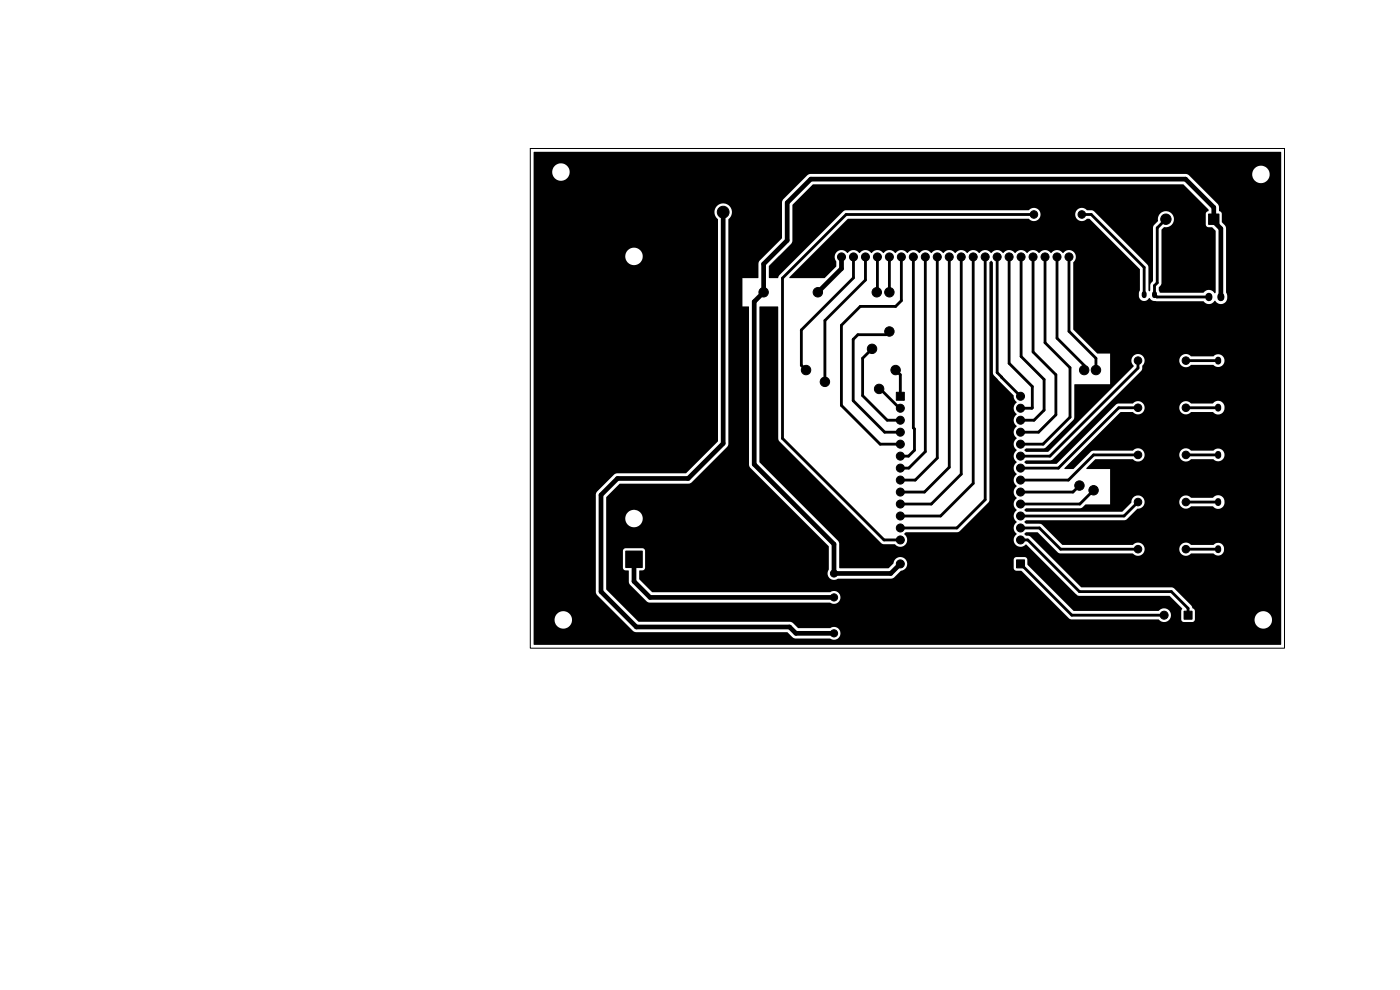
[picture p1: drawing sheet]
<svg xmlns="http://www.w3.org/2000/svg" width="297mm" height="210mm" viewBox="0 0 297 210" stroke-linecap="round" stroke-linejoin="round" font-family="sans-serif">
<path d="M112.5 31.5h160v106h-160z" fill="none" stroke="#000" stroke-width=".21"/>
<g fill="#000" stroke="#000" stroke-width=".21">
<path d="M157.2 43.8h2.5v2.5h-2.5zM175.1 53.7h1.7v1.7h-1.7zM256.4 45.4h2.2v2.2h-2.2zM240 61.8h1.1v1.5h-1.1zM190.1 83.2h1.7v1.7h-1.7zM215.7 118.8h1.6v1.7h-1.6zM132.8 116.9h3.4v3.5h-3.4zM251.2 129.7h1.7v1.7h-1.7z"/>
<circle cx="134.5" cy="46.6" r="1.75"/>
<circle cx="153.4" cy="45" r="1.25"/>
<circle cx="178.5" cy="54.5" r=".85"/>
<circle cx="181.1" cy="54.5" r=".85"/>
<circle cx="183.6" cy="54.5" r=".85"/>
<circle cx="186.1" cy="54.5" r=".85"/>
<circle cx="188.7" cy="54.5" r=".85"/>
<circle cx="191.2" cy="54.5" r=".85"/>
<circle cx="193.8" cy="54.5" r=".85"/>
<circle cx="196.3" cy="54.5" r=".85"/>
<circle cx="198.8" cy="54.5" r=".85"/>
<circle cx="201.4" cy="54.5" r=".85"/>
<circle cx="203.9" cy="54.5" r=".85"/>
<circle cx="206.5" cy="54.5" r=".85"/>
<circle cx="209" cy="54.5" r=".85"/>
<circle cx="211.5" cy="54.5" r=".85"/>
<circle cx="214.1" cy="54.5" r=".85"/>
<circle cx="216.6" cy="54.5" r=".85"/>
<circle cx="219.2" cy="54.5" r=".85"/>
<circle cx="219.3" cy="45.5" r=".8"/>
<circle cx="221.7" cy="54.5" r=".85"/>
<circle cx="224.2" cy="54.5" r=".85"/>
<circle cx="226.8" cy="54.5" r=".85"/>
<circle cx="229.5" cy="45.5" r=".8"/>
<circle cx="247.3" cy="46.5" r="1.1"/>
<circle cx="162" cy="62" r="1"/>
<circle cx="171" cy="78.5" r="1"/>
<circle cx="173.5" cy="62" r="1"/>
<circle cx="185" cy="74" r="1"/>
<circle cx="186" cy="62" r="1"/>
<circle cx="188.7" cy="70.3" r="1"/>
<circle cx="188.7" cy="62" r="1"/>
<circle cx="190" cy="78.5" r="1"/>
<circle cx="230" cy="78.5" r="1"/>
<circle cx="232.5" cy="78.5" r="1"/>
<circle cx="241.4" cy="76.5" r=".8"/>
<circle cx="251.6" cy="76.5" r=".8"/>
<circle cx="175" cy="81" r="1"/>
<circle cx="186.5" cy="82.5" r="1"/>
<circle cx="191" cy="86.6" r=".85"/>
<circle cx="191" cy="91.7" r=".85"/>
<circle cx="191" cy="94.2" r=".85"/>
<circle cx="191" cy="99.3" r=".85"/>
<circle cx="191" cy="96.8" r=".85"/>
<circle cx="191" cy="89.1" r=".85"/>
<circle cx="216.5" cy="96.8" r=".85"/>
<circle cx="216.5" cy="86.6" r=".85"/>
<circle cx="216.5" cy="99.3" r=".85"/>
<circle cx="216.5" cy="94.2" r=".85"/>
<circle cx="216.5" cy="91.7" r=".85"/>
<circle cx="216.5" cy="89.1" r=".85"/>
<circle cx="216.5" cy="84.1" r=".85"/>
<circle cx="241.4" cy="96.5" r=".8"/>
<circle cx="241.4" cy="86.5" r=".8"/>
<circle cx="251.6" cy="86.5" r=".8"/>
<circle cx="251.6" cy="96.5" r=".8"/>
<circle cx="191" cy="104.4" r=".85"/>
<circle cx="191" cy="109.5" r=".85"/>
<circle cx="191" cy="114.5" r=".85"/>
<circle cx="191" cy="117.1" r=".85"/>
<circle cx="191" cy="101.8" r=".85"/>
<circle cx="191" cy="106.9" r=".85"/>
<circle cx="191" cy="112" r=".85"/>
<circle cx="191" cy="119.6" r=".85"/>
<circle cx="216.5" cy="114.5" r=".85"/>
<circle cx="216.5" cy="104.4" r=".85"/>
<circle cx="216.5" cy="109.5" r=".85"/>
<circle cx="216.5" cy="101.8" r=".85"/>
<circle cx="216.5" cy="117.1" r=".85"/>
<circle cx="216.5" cy="112" r=".85"/>
<circle cx="216.5" cy="106.9" r=".85"/>
<circle cx="229" cy="103" r="1"/>
<circle cx="232" cy="104" r="1"/>
<circle cx="241.4" cy="116.5" r=".8"/>
<circle cx="241.4" cy="106.5" r=".8"/>
<circle cx="251.6" cy="116.5" r=".8"/>
<circle cx="251.6" cy="106.5" r=".8"/>
<circle cx="176.9" cy="131.8" r=".76"/>
<circle cx="176.9" cy="129.3" r=".76"/>
<circle cx="176.9" cy="121.6" r=".76"/>
<circle cx="176.9" cy="134.3" r=".76"/>
<circle cx="176.9" cy="126.7" r=".76"/>
<circle cx="176.9" cy="124.2" r=".76"/>
<circle cx="247" cy="130.5" r=".85"/>
<circle cx="249.5" cy="130.5" r=".85"/>
</g>
<path d="M258.4 76.3v.4M261 76.3v.4M258.4 86.3v.4M258.4 96.3v.4M261 86.3v.4M261 96.3v.4M258.4 106.3v.4M258.4 116.3v.4M261 106.3v.4M261 116.3v.4" fill="none" stroke="#000" stroke-width="1.3"/>
<path d="M242.7 62.3v.4M244.9 62.3v.4" fill="none" stroke="#000" stroke-width="1.1"/>
<path d="M256.5 62.9v.3M259 62.9v.3" fill="none" stroke="#000" stroke-width="1.5"/>
<g fill="none" stroke="#000" stroke-width=".6">
<path d="M181.1 54.5v4.4l-11.1 11.1v7.5l1 1M183.6 54.5v4.9l-8.6 8.6v13M186.1 54.5v7.4l-.1 .1M188.7 54.5v7.5M191.2 54.5v9.3l-1.2 1.2h-7.5l-4 4v17l8.2 8.2h4.3M193.8 54.5v36.3l.2 .2v4.5l-1.3 1.3h-1.7M196.3 54.5v41.3l-3.5 3.5h-1.8M198.8 54.5v42.7l-4.6 4.6h-3.2M201.4 54.5v44.6l-5.3 5.3h-5.1M203.9 54.5v46.1l-6.3 6.3h-6.6M206.5 54.5v48l-7 7h-8.5M209 54.5v51.5l-6 6h-12"/>
<path d="M211.5 54.5v24.5l5 5.1M214.1 54.5v22.6l4.9 4.9v4.5l-2.5 .1M216.6 54.5v21.1l4.9 4.9v6.5l-2.1 2.1h-2.9M219.2 54.5v20.2l4.8 4.8v8.5l-3.7 3.7h-3.8M219.3 45.5h-39.8l-13.5 13.5v34l21.5 21.5h3.5M221.7 54.5v18.2l5.3 5.3v10.5l-5.7 5.7h-4.8M224.2 54.5v17.2l5.8 5.8v1M226.8 54.5v15.8l5.7 5.7v2.5M229.5 45.5h2l11.2 11.2v5.8M247.3 46.5l-1.8 1.8v11.7l-.6 .6v1.9l.5 .5h11.1M185 74l-2 2v7.9l5.2 5.2h2.8M188.7 70.3l-.7 .7h-6l-1 1v13l6.7 6.7h3.3"/>
<path d="M190 78.5l1 1v4.6M241.4 76.5v1.6l-18.7 18.7h-6.2M251.6 76.5h6.8M186.5 82.5h.2l4.1 4.1h.2M241.4 86.5h-4.1l-12.8 12.8h-8M241.4 96.5h-9.4l-5.3 5.3h-10.2M251.6 96.5h6.8M258.4 86.5h-6.8M216.5 112h4l4.5 4.5h16.4M216.5 119.6l10.9 10.9h19.6M216.5 114.5h1.5l11 11h19.5l3.5 3.5v1.5M229 103l-1.4 1.4h-11.1"/>
<path d="M232 104l-2.9 2.9h-12.6M241.4 106.5l-2.9 3h-22M251.6 116.5h6.8M251.6 106.5h6.8"/>
</g>
<path d="M153.4 45v49.1l-7.4 7.4h-15l-3.5 3.5v20.5l7.5 7.5h32.5l1.3 1.4h8.1M178.5 54.5v2.5l-5 5M259 63v-14.5l-1.5-1.5v-3l-6-6h-79.5l-5 5v8l-5 5v6l-2 2v34.5l16.9 16.9v6.3h12.1l2-2.1M134.5 118.6v4.7l3.4 3.4h39" fill="none" stroke="#000" stroke-width="1"/>
<path d="M113.2 32.3l158.5-.1 .1 .1-.1 104.5h-158.4l-.1-5.4h4.4a1.85 1.85 0 0 0 2.6 1.8 1.85 1.85 0 0 0 .5-3.1 1.85 1.85 0 0 0-3 1l-.1 .3h-4.4v-26.5h13.2v20.9l.3 .4 7.7 7.7 .5 .2h32.1l1.1 1.1 .7 .3h7.3a1.38 1.38 0 0 0 1.8-.2 1.38 1.38 0 0 0 0-1.9 1.38 1.38 0 0 0-1.8-.2h-6.7l-1.2-1-.6-.3h-32.2l-6.8-6.9v-8.1h3.5l.1 3.7 .2 .3 1 .2 .1 2.7 3.7 3.8 .4 .2 38.6 .1a1.37 1.37 0 0 0 2.1-1.2 1.37 1.37 0 0 0-2.2-1.1h-37.8l-2.7-2.8v-1.7l.8-.1 .4-.4 .1-3.7-.2-.4-.4-.2h-3.6l-.4 .2-.2 .4h-3.5v-7h4a1.85 1.85 0 0 0 2.6 1.8 1.85 1.85 0 0 0 .5-3.1 1.85 1.85 0 0 0-3 1l-.1 .3h-4v-4.5l2.8-2.8 15-.1 8-8 .1-35.5h3v6h1.3l.1 .1v33.7l.3 .4 16.6 16.6v5a1.39 1.39 0 0 0 .2 1.8 1.39 1.39 0 0 0 1.8 .2h11.3l.6-.3 1.4-1.4a1.49 1.49 0 0 0 1.1-2.4h22.8v1.8l.2 .4 .3 .2h1.2l10.4 10.3h18.7a1.47 1.47 0 0 0 2.2 .1 1.47 1.47 0 0 0-.1-2.1 1.47 1.47 0 0 0-2.1 .2h-18.1l-9.7-9.8-.1-1.2-.4-.4h-2l-.3 .1-.2 .4h-22.8a1.47 1.47 0 0 0-1.6-.5 1.47 1.47 0 0 0-1.1 1.3l-1 1h-10.4l-.1-5.2-.2-.6-16.7-16.7 .1-33h3.8l.1 .1 .1 28.3 21.8 21.8 .5 .2 2.4 .1a1.49 1.49 0 0 0 2.2 0 1.49 1.49 0 0 0-.3-2.3l.4-.3h11.1l6.6-6.6v-50.6l.3-.4 .4 .4v23.4l.2 .5 4.2 4.3 .2 .9 .5 .5a1.65 1.65 0 0 0 0 2.6 1.57 1.57 0 0 0 0 2.5 1.58 1.58 0 0 0 0 2.6 1.58 1.58 0 0 0 0 2.5 1.58 1.58 0 0 0 0 2.6 1.58 1.58 0 0 0 0 2.5 1.58 1.58 0 0 0 0 2.5 1.58 1.58 0 0 0 0 2.6 1.58 1.58 0 0 0 0 2.5 1.58 1.58 0 0 0 0 2.6 1.58 1.58 0 0 0 0 2.5 1.5 1.5 0 0 0-.3 2.2 1.5 1.5 0 0 0 2.3 0l11 10.9h19.4l2.7 2.7-.2 .5v1.8l.2 .4 .2 .1h2l.3-.1 .2-.4h12.6v.2a1.85 1.85 0 0 0 2.9 1.5 1.85 1.85 0 0 0 0-3.2 1.85 1.85 0 0 0-2.9 1.5h-12.6l-.1-2.1-.4-.3-.3-.5-3.6-3.7-.5-.2h-19.2l-10.8-10.8-1-.2-.3-.4 .4-.3h2.4l4.3 4.3 .5 .2h15.5a1.41 1.41 0 0 0 1.5 .4 1.41 1.41 0 0 0 .9-1.3h7.4v.2a1.45 1.45 0 0 0 1 1.2 1.45 1.45 0 0 0 1.5-.5h4.8a1.31 1.31 0 0 0 1.8 0 1.31 1.31 0 0 0 0-1.9 1.31 1.31 0 0 0-1.9 .1h-4.8a1.41 1.41 0 0 0-1.5-.4 1.41 1.41 0 0 0-.9 1.3h-7.4v-.2a1.44 1.44 0 0 0-1-1.2 1.44 1.44 0 0 0-1.5 .5h-14.9l-4.5-4.4-3.2-.1-.4-.4 .4-.3h20.8l.5-.2 2.3-2.3a1.4 1.4 0 0 0 1.5-1.4h7.4v.2a1.44 1.44 0 0 0 1 1.2 1.44 1.44 0 0 0 1.5-.5h4.6a1.41 1.41 0 0 0 2.1 .1 1.41 1.41 0 0 0-.1-2.1 1.41 1.41 0 0 0-2 .2h-4.7a1.41 1.41 0 0 0-1.5-.4 1.41 1.41 0 0 0-.9 1.3h-7.4v-.2a1.43 1.43 0 0 0-1.6-1.2 1.43 1.43 0 0 0-1.2 1.6l-2 1.9h-20.3l-.4-.4 .4-.4h11.5l.5-.2 .6-.6h5.2v-7.5h-4.9l-.1-.2 1.9-1.9h7.9a1.44 1.44 0 0 0 1.6 .4 1.44 1.44 0 0 0 .9-1.3h7.4v.2a1.45 1.45 0 0 0 1 1.2 1.45 1.45 0 0 0 1.5-.5h4.7a1.37 1.37 0 0 0 2 0 1.37 1.37 0 0 0-.1-1.9 1.37 1.37 0 0 0-1.9 .1h-4.8a1.41 1.41 0 0 0-1.5-.4 1.41 1.41 0 0 0-.9 1.3h-7.4v-.2a1.44 1.44 0 0 0-1-1.2 1.44 1.44 0 0 0-1.5 .5h-8.6l-3.9 3.9-2-.1 11.9-12h2.6a1.44 1.44 0 0 0 1.6 .4 1.44 1.44 0 0 0 .9-1.3h7.4v.2a1.44 1.44 0 0 0 1 1.2 1.44 1.44 0 0 0 1.5-.5h4.7a1.41 1.41 0 0 0 2 0 1.41 1.41 0 0 0-.1-2 1.41 1.41 0 0 0-2 .2h-4.7a1.41 1.41 0 0 0-1.5-.4 1.41 1.41 0 0 0-.9 1.3h-7.4v-.2a1.44 1.44 0 0 0-1-1.2 1.44 1.44 0 0 0-1.5 .5h-3l-.5 .2-12.7 12.6h-6.4l-.4-.3 .4-.4h5.1l.5-.2 18.8-18.8 .2-1.1 .4-.4 .1-.7h7.4v.2a1.45 1.45 0 0 0 1 1.2 1.45 1.45 0 0 0 1.5-.5h4.7a1.37 1.37 0 0 0 2 0 1.37 1.37 0 0 0-.1-1.9 1.37 1.37 0 0 0-1.9 .1h-4.8a1.41 1.41 0 0 0-1.5-.4 1.41 1.41 0 0 0-.9 1.3h-7.4v-.2a1.43 1.43 0 0 0-2.1-1 1.43 1.43 0 0 0-.2 2.4l-18.1 18.1-4.7 .1-.3-.3-.1-.2 .4-.3 4-.1 6-5.9 .2-.5 .1-7.1h7.5v-6.5h-2.7l-5.1-5.1v-14.3a1.49 1.49 0 0 0 0-2.2 1.49 1.49 0 0 0-2.2 .3 1.57 1.57 0 0 0-2.5 0 1.57 1.57 0 0 0-2.6 0 1.57 1.57 0 0 0-2.5 0 1.57 1.57 0 0 0-2.6 0 1.57 1.57 0 0 0-2.5 0 1.57 1.57 0 0 0-2.5 0 1.57 1.57 0 0 0-2.6 0 1.57 1.57 0 0 0-2.5 0 1.57 1.57 0 0 0-2.6 0 1.57 1.57 0 0 0-2.5 0 1.57 1.57 0 0 0-2.5 0 1.57 1.57 0 0 0-2.6 0 1.57 1.57 0 0 0-2.5 0 1.57 1.57 0 0 0-2.6 0 1.57 1.57 0 0 0-2.5 0 1.57 1.57 0 0 0-2.5 0 1.57 1.57 0 0 0-2.6 0 1.57 1.57 0 0 0-2.5 0 1.49 1.49 0 0 0-2.2-.4 1.49 1.49 0 0 0-.2 2.2v1l-2.5 2.5-7.4-.1 12.4-12.5h38.3a1.43 1.43 0 0 0 2.1 .1 1.43 1.43 0 0 0 0-2 1.43 1.43 0 0 0-2.1 .1h-39l-13.9 13.8-.2 .6-2-.1v-2.5l4.7-4.7 .3-.4v-7.9l4.4-4.3h78.5l5.4 5.3v.4l-.6 .4v2.6l.4 .4h1l.7 .8-.1 13.2a1.6 1.6 0 0 0-2-.5l-.5 .4-9.3-.1-.2-.4v-.6l.6-.9v-11.3l.6-.6a1.72 1.72 0 0 0 2-1.6 1.72 1.72 0 0 0-1.9-1.8 1.72 1.72 0 0 0-1.5 2.1l-.8 .9-.2 .5v11.3l-.5 .7-.1 1.3-.2 .2-.2-.2v-5l-.2-.4-11.3-11.4-.5-.2h-1a1.42 1.42 0 0 0-2.1-.1 1.42 1.42 0 0 0 .1 2.1 1.42 1.42 0 0 0 2-.2h.6l10.6 10.7v4.5l-.2 .4v.8a1.18 1.18 0 0 0 1 1 1.18 1.18 0 0 0 1.2-.6 1.58 1.58 0 0 0 1.5 .7h10a1.44 1.44 0 0 0 2.4-.1 1.4 1.4 0 0 0 1.5 .7 1.4 1.4 0 0 0 1.2-1.2l-.1-.8-.2-.5v-13.6l-.2-.5-.7-.8v-1.9l-.6-.5v-1l-.3-.4-6.1-6.1-.4-.3h-80.1l-.4 .3-5.3 5.4-.1 8-4.8 4.8-.2 .5v3l-.1 .1h-6.3v-12.5a1.87 1.87 0 0 0 .2-2.8 1.87 1.87 0 0 0-2.7 .1 1.87 1.87 0 0 0 .3 2.7v47.1l-6.8 6.8h-14.6l-.6 .3-3.6 3.6-.3 .6h-13.2v-50.6h19.4v.2a1.85 1.85 0 0 0 2.9 1.5 1.85 1.85 0 0 0 0-3.2 1.85 1.85 0 0 0-2.9 1.5h-19.4v-17.9h3.9v.2a1.85 1.85 0 0 0 1.8 1.7 1.85 1.85 0 0 0 1.9-1.4h144.8v.2a1.85 1.85 0 0 0 2.9 1.5 1.85 1.85 0 0 0 0-3.2 1.85 1.85 0 0 0-2.9 1.5h-144.8a1.85 1.85 0 0 0-1.6-2.2 1.85 1.85 0 0 0-2.1 1.7h-3.9z" fill="#000"/>
</svg>
